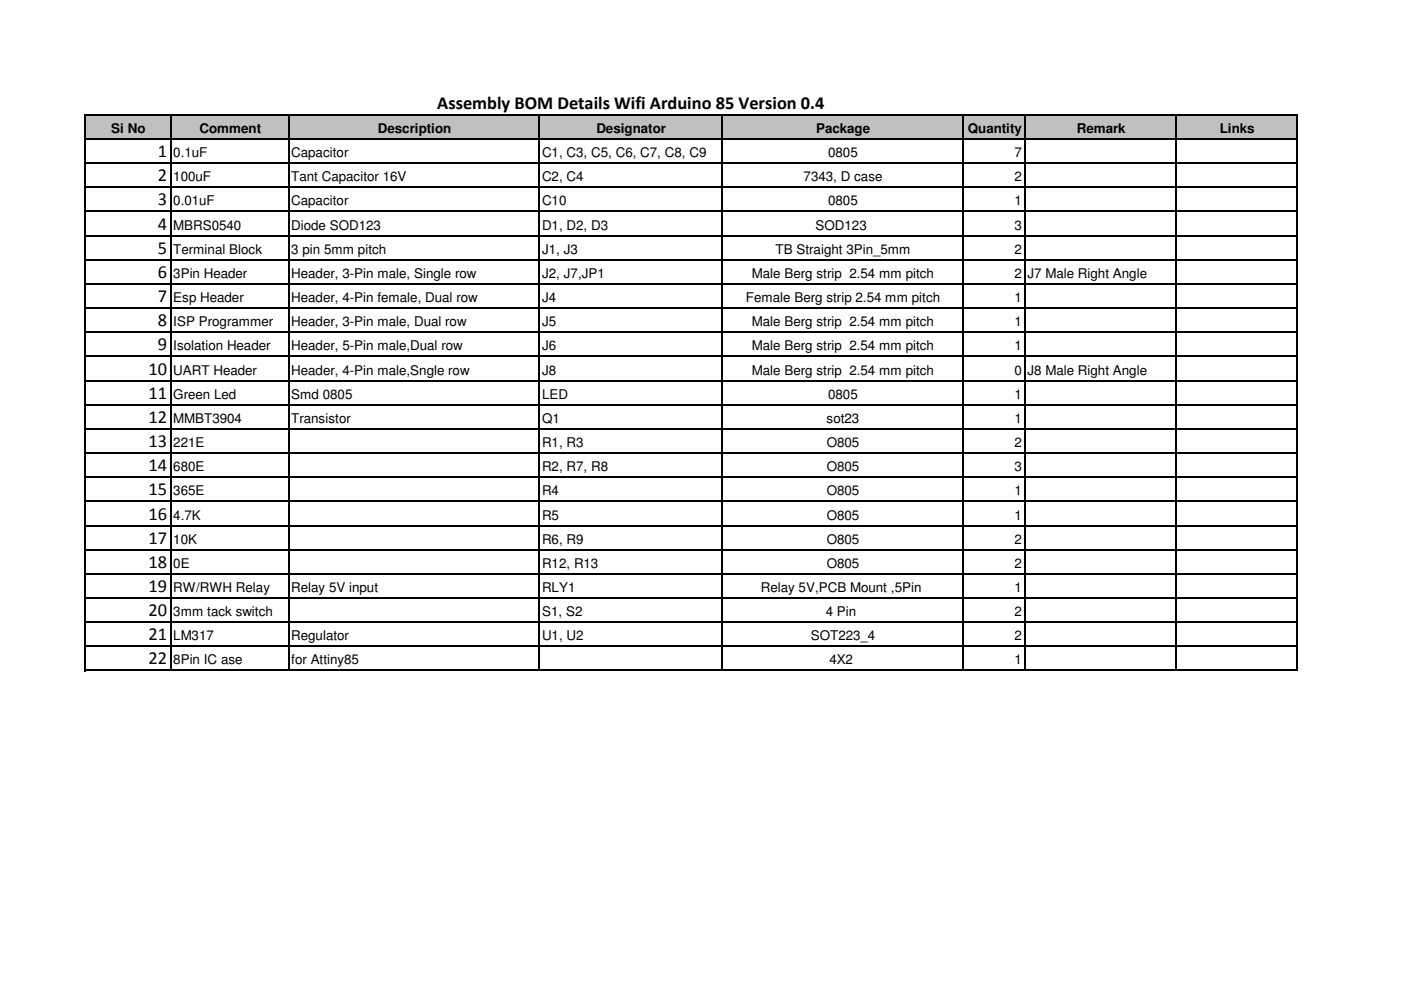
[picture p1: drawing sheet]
<svg xmlns="http://www.w3.org/2000/svg" width="297mm" height="210mm" viewBox="0 0 297 210" stroke-linecap="round" stroke-linejoin="round" font-family="sans-serif">
<defs><g id="words">
<g font-size="3.9">
<text x="92.7" y="23.1">Assembly BOM Details Wifi Arduino 85 Version 0.4</text>
<text x="33.5" y="33.3">1</text>
<text x="33.5" y="38.4">2</text>
<text x="33.5" y="43.6">3</text>
<text x="33.5" y="48.7">4</text>
<text x="33.5" y="53.8">5</text>
<text x="33.5" y="58.9">6</text>
<text x="33.5" y="64.1">7</text>
<text x="33.5" y="69.2">8</text>
<text x="33.5" y="74.3">9</text>
<text x="31.5" y="79.4">10</text>
<text x="31.5" y="84.5">11</text>
<text x="31.5" y="89.7">12</text>
<text x="31.5" y="94.8">13</text>
<text x="31.5" y="99.9">14</text>
<text x="31.5" y="105">15</text>
<text x="31.5" y="110.2">16</text>
<text x="31.5" y="115.3">17</text>
<text x="31.5" y="120.4">18</text>
<text x="31.5" y="125.5">19</text>
<text x="31.5" y="130.6">20</text>
<text x="31.5" y="135.8">21</text>
<text x="31.5" y="140.9">22</text>
</g>
<g font-size="2.8">
<text x="23.6" y="28.2">Si No</text>
<text x="42.3" y="28.2">Comment</text>
<text x="80.1" y="28.2">Description</text>
<text x="126.4" y="28.2">Designator</text>
<text x="173" y="28.2">Package</text>
<text x="205.2" y="28.2">Quantity</text>
<text x="228.3" y="28.2">Remark</text>
<text x="258.6" y="28.2">Links</text>
<text x="36.7" y="33.3">0.1uF</text>
<text x="61.8" y="33.3">Capacitor</text>
<text x="114.9" y="33.3">C1, C3, C5, C6, C7, C8, C9</text>
<text x="175.6" y="33.3">0805</text>
<text x="215.1" y="33.3">7</text>
<text x="36.7" y="38.4">100uF</text>
<text x="61.8" y="38.4">Tant Capacitor 16V</text>
<text x="114.9" y="38.4">C2, C4</text>
<text x="170.4" y="38.4">7343, D case</text>
<text x="215.1" y="38.4">2</text>
<text x="36.7" y="43.6">0.01uF</text>
<text x="61.8" y="43.6">Capacitor</text>
<text x="114.9" y="43.6">C10</text>
<text x="175.6" y="43.6">0805</text>
<text x="215.1" y="43.6">1</text>
<text x="36.7" y="48.7">MBRS0540</text>
<text x="36.7" y="53.8">Terminal Block</text>
<text x="61.8" y="53.8">3 pin 5mm pitch</text>
<text x="61.8" y="48.7">Diode SOD123</text>
<text x="114.9" y="48.7">D1, D2, D3</text>
<text x="114.9" y="53.8">J1, J3</text>
<text x="164.4" y="53.8">TB Straight 3Pin_5mm</text>
<text x="172.9" y="48.7">SOD123</text>
<text x="215.1" y="48.7">3</text>
<text x="215.1" y="53.8">2</text>
<text x="36.7" y="58.9">3Pin Header</text>
<text x="61.8" y="58.9">Header, 3-Pin male, Single row</text>
<text x="114.9" y="58.9">J2, J7,JP1</text>
<text x="159.4" y="58.9">Male Berg strip 2.54 mm pitch</text>
<text x="215.1" y="58.9">2 J7 Male Right Angle</text>
<text x="36.7" y="64.1">Esp Header</text>
<text x="61.8" y="64.1">Header, 4-Pin female, Dual row</text>
<text x="114.9" y="64.1">J4</text>
<text x="158.2" y="64.1">Female Berg strip 2.54 mm pitch</text>
<text x="215.1" y="64.1">1</text>
<text x="36.7" y="69.2">ISP Programmer</text>
<text x="61.8" y="69.2">Header, 3-Pin male, Dual row</text>
<text x="114.9" y="69.2">J5</text>
<text x="159.4" y="69.2">Male Berg strip 2.54 mm pitch</text>
<text x="215.1" y="69.2">1</text>
<text x="36.7" y="74.3">Isolation Header</text>
<text x="61.8" y="74.3">Header, 5-Pin male,Dual row</text>
<text x="114.9" y="74.3">J6</text>
<text x="159.4" y="74.3">Male Berg strip 2.54 mm pitch</text>
<text x="215.1" y="74.3">1</text>
<text x="36.7" y="79.4">UART Header</text>
<text x="61.8" y="79.4">Header, 4-Pin male,Sngle row</text>
<text x="114.9" y="79.4">J8</text>
<text x="159.4" y="79.4">Male Berg strip 2.54 mm pitch</text>
<text x="215.1" y="79.4">0 J8 Male Right Angle</text>
<text x="36.7" y="84.5">Green Led</text>
<text x="36.7" y="89.7">MMBT3904</text>
<text x="61.8" y="84.5">Smd 0805</text>
<text x="61.8" y="89.7">Transistor</text>
<text x="114.9" y="89.7">Q1</text>
<text x="114.9" y="84.5">LED</text>
<text x="175.3" y="89.7">sot23</text>
<text x="175.6" y="84.5">0805</text>
<text x="215.1" y="84.5">1</text>
<text x="215.1" y="89.7">1</text>
<text x="36.7" y="94.8">221E</text>
<text x="114.9" y="94.8">R1, R3</text>
<text x="175.3" y="94.8">O805</text>
<text x="215.1" y="94.8">2</text>
<text x="36.7" y="99.9">680E</text>
<text x="114.9" y="99.9">R2, R7, R8</text>
<text x="175.3" y="99.9">O805</text>
<text x="215.1" y="99.9">3</text>
<text x="36.7" y="105">365E</text>
<text x="114.9" y="105">R4</text>
<text x="175.3" y="105">O805</text>
<text x="215.1" y="105">1</text>
<text x="36.7" y="110.2">4.7K</text>
<text x="114.9" y="110.2">R5</text>
<text x="175.3" y="110.2">O805</text>
<text x="215.1" y="110.2">1</text>
<text x="36.7" y="115.3">10K</text>
<text x="114.9" y="115.3">R6, R9</text>
<text x="175.3" y="115.3">O805</text>
<text x="215.1" y="115.3">2</text>
<text x="36.7" y="120.4">0E</text>
<text x="36.7" y="125.5">RW/RWH Relay</text>
<text x="61.8" y="125.5">Relay 5V input</text>
<text x="114.9" y="120.4">R12, R13</text>
<text x="114.9" y="125.5">RLY1</text>
<text x="161.3" y="125.5">Relay 5V,PCB Mount ,5Pin</text>
<text x="175.3" y="120.4">O805</text>
<text x="215.1" y="125.5">1</text>
<text x="215.1" y="120.4">2</text>
<text x="36.7" y="130.6">3mm tack switch</text>
<text x="114.9" y="130.6">S1, S2</text>
<text x="175.1" y="130.6">4 Pin</text>
<text x="215.1" y="130.6">2</text>
<text x="36.7" y="135.8">LM317</text>
<text x="61.8" y="135.8">Regulator</text>
<text x="114.9" y="135.8">U1, U2</text>
<text x="171.9" y="135.8">SOT223_4</text>
<text x="215.1" y="135.8">2</text>
<text x="36.7" y="140.9">8Pin IC ase</text>
<text x="61.8" y="140.9">for Attiny85</text>
<text x="175.8" y="140.9">4X2</text>
<text x="215.1" y="140.9">1</text>
</g>
</g></defs>
<path d="M18.1 24.3h256.9v5.2h-256.9z" fill="#c0c0c0"/>
<g fill="none" stroke="#000" stroke-width=".34">
<path d="M17.9 24.2v118.1M18.1 24.3h257M18.1 29.5h257M18.1 34.6h257M18.1 39.7h257M36.1 24.5v117.8M61.2 24.5v117.8M114.3 24.5v117.8M153 24.5v117.8M204.2 24.5v117.8M217.3 24.5v117.8M249.4 24.5v117.8"/>
<path d="M275 24.5v117.8M18.1 44.8h257M18.1 50h257M18.1 55.1h257M18.1 60.2h257M18.1 65.3h257M18.1 70.4h257M18.1 75.6h257M18.1 80.7h257M18.1 85.8h257M18.1 90.9h257M18.1 96.1h257"/>
<path d="M18.1 101.2h257M18.1 106.3h257M18.1 111.4h257M18.1 116.5h257M18.1 121.7h257M18.1 126.8h257M18.1 131.9h257M18.1 137h257M18.1 142.2h257"/>
</g>
<use href="#words"/>
</svg>
